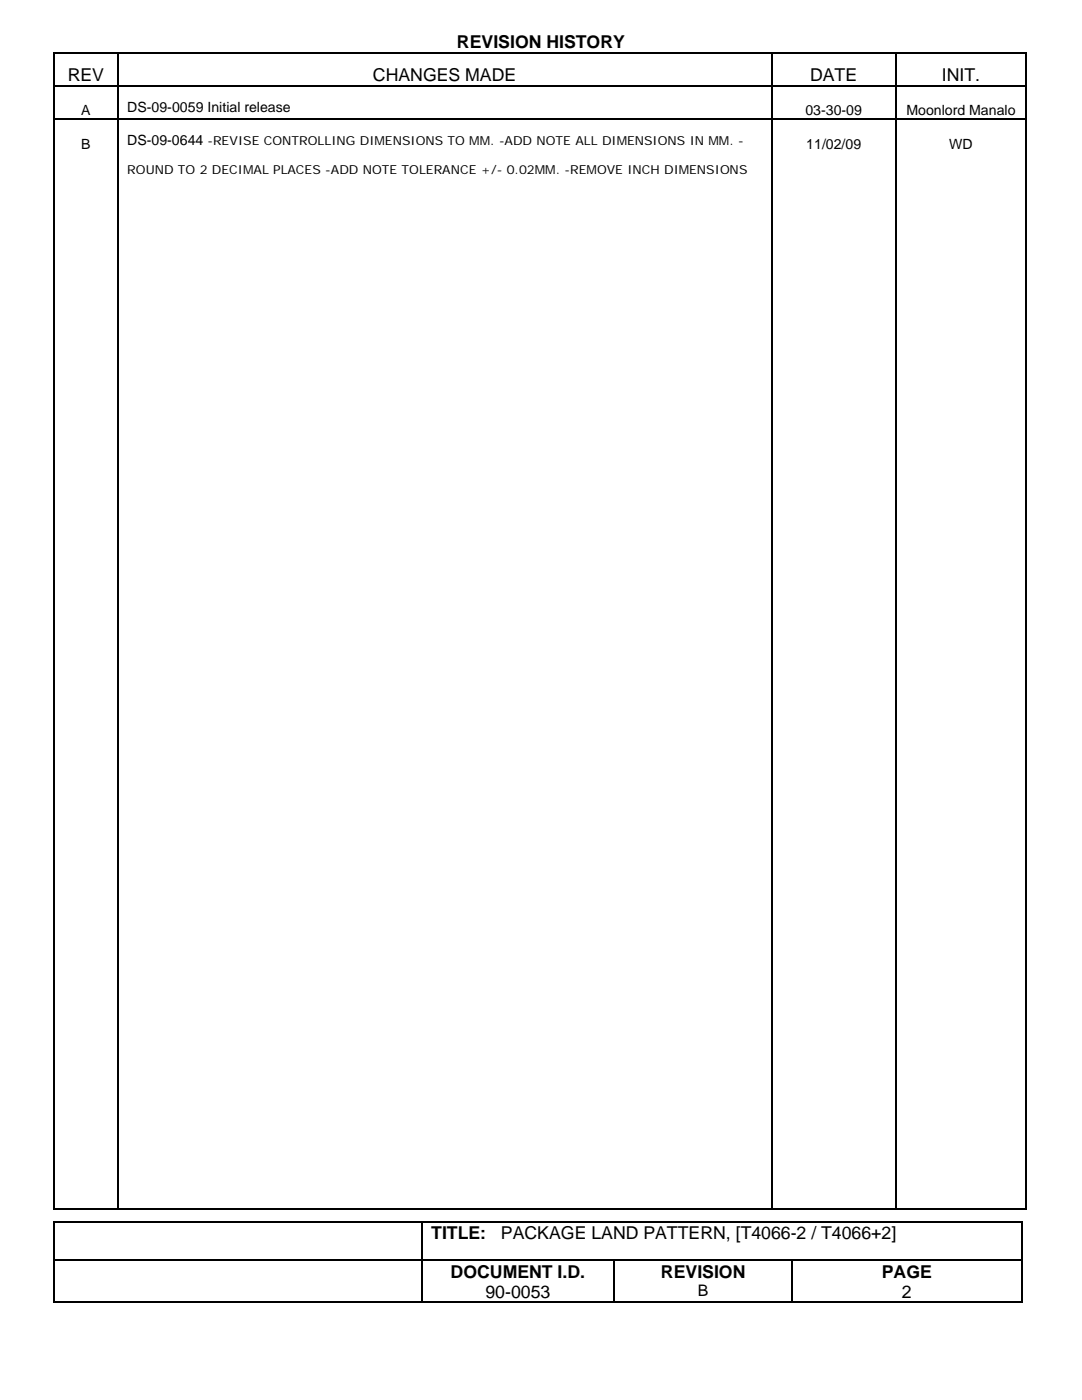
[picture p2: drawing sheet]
<svg xmlns="http://www.w3.org/2000/svg" width="216mm" height="279mm" viewBox="0 0 216 279" stroke-linecap="round" stroke-linejoin="round" font-family="sans-serif">
<defs><g id="words">
<g font-size="3.5">
<text x="91.2" y="9.6">REVISION HISTORY</text>
<text x="13.5" y="16.3">REV</text>
<text x="74.4" y="16.3">CHANGES MADE</text>
<text x="161.6" y="16.3">DATE</text>
<text x="187.9" y="16.3">INIT.</text>
<text x="86" y="247.4">TITLE:</text>
<text x="100" y="247.4">PACKAGE LAND PATTERN, [T4066-2 / T4066+2]</text>
<text x="89.9" y="255">DOCUMENT I.D.</text>
<text x="131.9" y="255">REVISION</text>
<text x="176" y="255">PAGE</text>
<text x="96.9" y="259">90-0053</text>
<text x="180" y="259">2</text>
</g>
<text font-size="3.2" x="139.3" y="258.7">B</text>
<g font-size="2.8">
<text x="16.2" y="23">A</text>
<text x="25.4" y="22.3">DS-09-0059 Initial release</text>
<text x="160.7" y="23">03-30-09</text>
<text x="180.9" y="23">Moonlord Manalo</text>
<text x="16.2" y="29.7">B</text>
<text x="25.4" y="29">DS-09-0644</text>
<text x="160.9" y="29.7">11/02/09</text>
<text x="189.4" y="29.7">WD</text>
</g>
<g font-size="2.5">
<text x="41.4" y="29">-REVISE CONTROLLING DIMENSIONS TO MM. -ADD NOTE ALL DIMENSIONS IN MM. -</text>
<text x="25.4" y="34.7">ROUND TO 2 DECIMAL PLACES -ADD NOTE TOLERANCE +/- 0.02MM. -REMOVE INCH DIMENSIONS</text>
</g>
</g></defs>
<g fill="#000">
<path d="M10.7 10.4h.2v.3h-.2zM10.7 17h.2v.3h-.2zM23.4 10.4h.2v.3h-.2zM23.4 17h.2v.3h-.2zM153.9 10.4h.2v.3h-.2zM153.9 17h.2v.3h-.2zM178.6 10.4h.3v.3h-.3zM178.6 17h.3v.3h-.3zM204.7 10.4h.2v.3h-.2zM204.7 17h.2v.3h-.2zM10.7 23.7h.2v.3h-.2zM23.4 23.7h.2v.3h-.2z"/>
<path d="M153.9 23.7h.2v.3h-.2zM178.6 23.7h.3v.3h-.3zM204.7 23.7h.2v.3h-.2zM10.7 243.8h.2v.3h-.2zM10.7 251.4h.2v.3h-.2zM84 243.8h.3v.3h-.3zM84 251.4h.3v.3h-.3zM122.4 251.4h.3v.3h-.3zM158 251.4h.2v.3h-.2zM203.7 243.8h.3v.3h-.3zM203.7 251.4h.3v.3h-.3zM204.7 241.1h.2v.3h-.2z"/>
<path d="M203.7 259.8h.3v.2h-.3z"/>
</g>
<g fill="none" stroke="#000" stroke-width=".25">
<path d="M10.7 10.5h12.7M10.8 10.7v6.3M10.8 17.3v6.4M10.9 17.1h12.5M23.5 10.7v6.3M23.5 17.3v6.4M23.6 10.5h130.3M23.6 17.1h130.3M154 10.7v6.3M154 17.3v6.4M154.1 10.5h24.5M154.1 17.1h24.5"/>
<path d="M178.8 10.7v6.3M178.8 17.3v6.4M178.9 10.5h25.8M178.9 17.1h25.8M204.8 10.7v6.3M204.8 17.3v6.4M10.8 24v217.4M10.9 23.8h12.5M23.5 24v217.4M23.6 23.8h130.3M154 24v217.4M154.1 23.8h24.5"/>
<path d="M178.8 24v217.4M178.9 23.8h25.8M204.8 24v217.4M10.7 241.2h12.7M10.7 243.9h73.3M10.7 259.9h73.3M10.8 244.1v7.3M10.8 251.7v8.3M10.9 251.5h73.1M23.6 241.2h130.3M84.1 244.1v7.3M84.1 251.7v8.3"/>
<path d="M84.3 243.9h119.4M84.3 251.5h38.1M84.3 259.9h38.1M122.6 251.7v8.3M122.7 251.5h35.3M122.7 259.9h35.3M154.1 241.2h24.5M158.1 251.7v8.3M158.2 251.5h45.5M158.2 259.9h45.5M178.9 241.2h25.8M203.8 244.1v7.3"/>
<path d="M203.8 251.7v8.3"/>
</g>
<use href="#words"/>
</svg>
